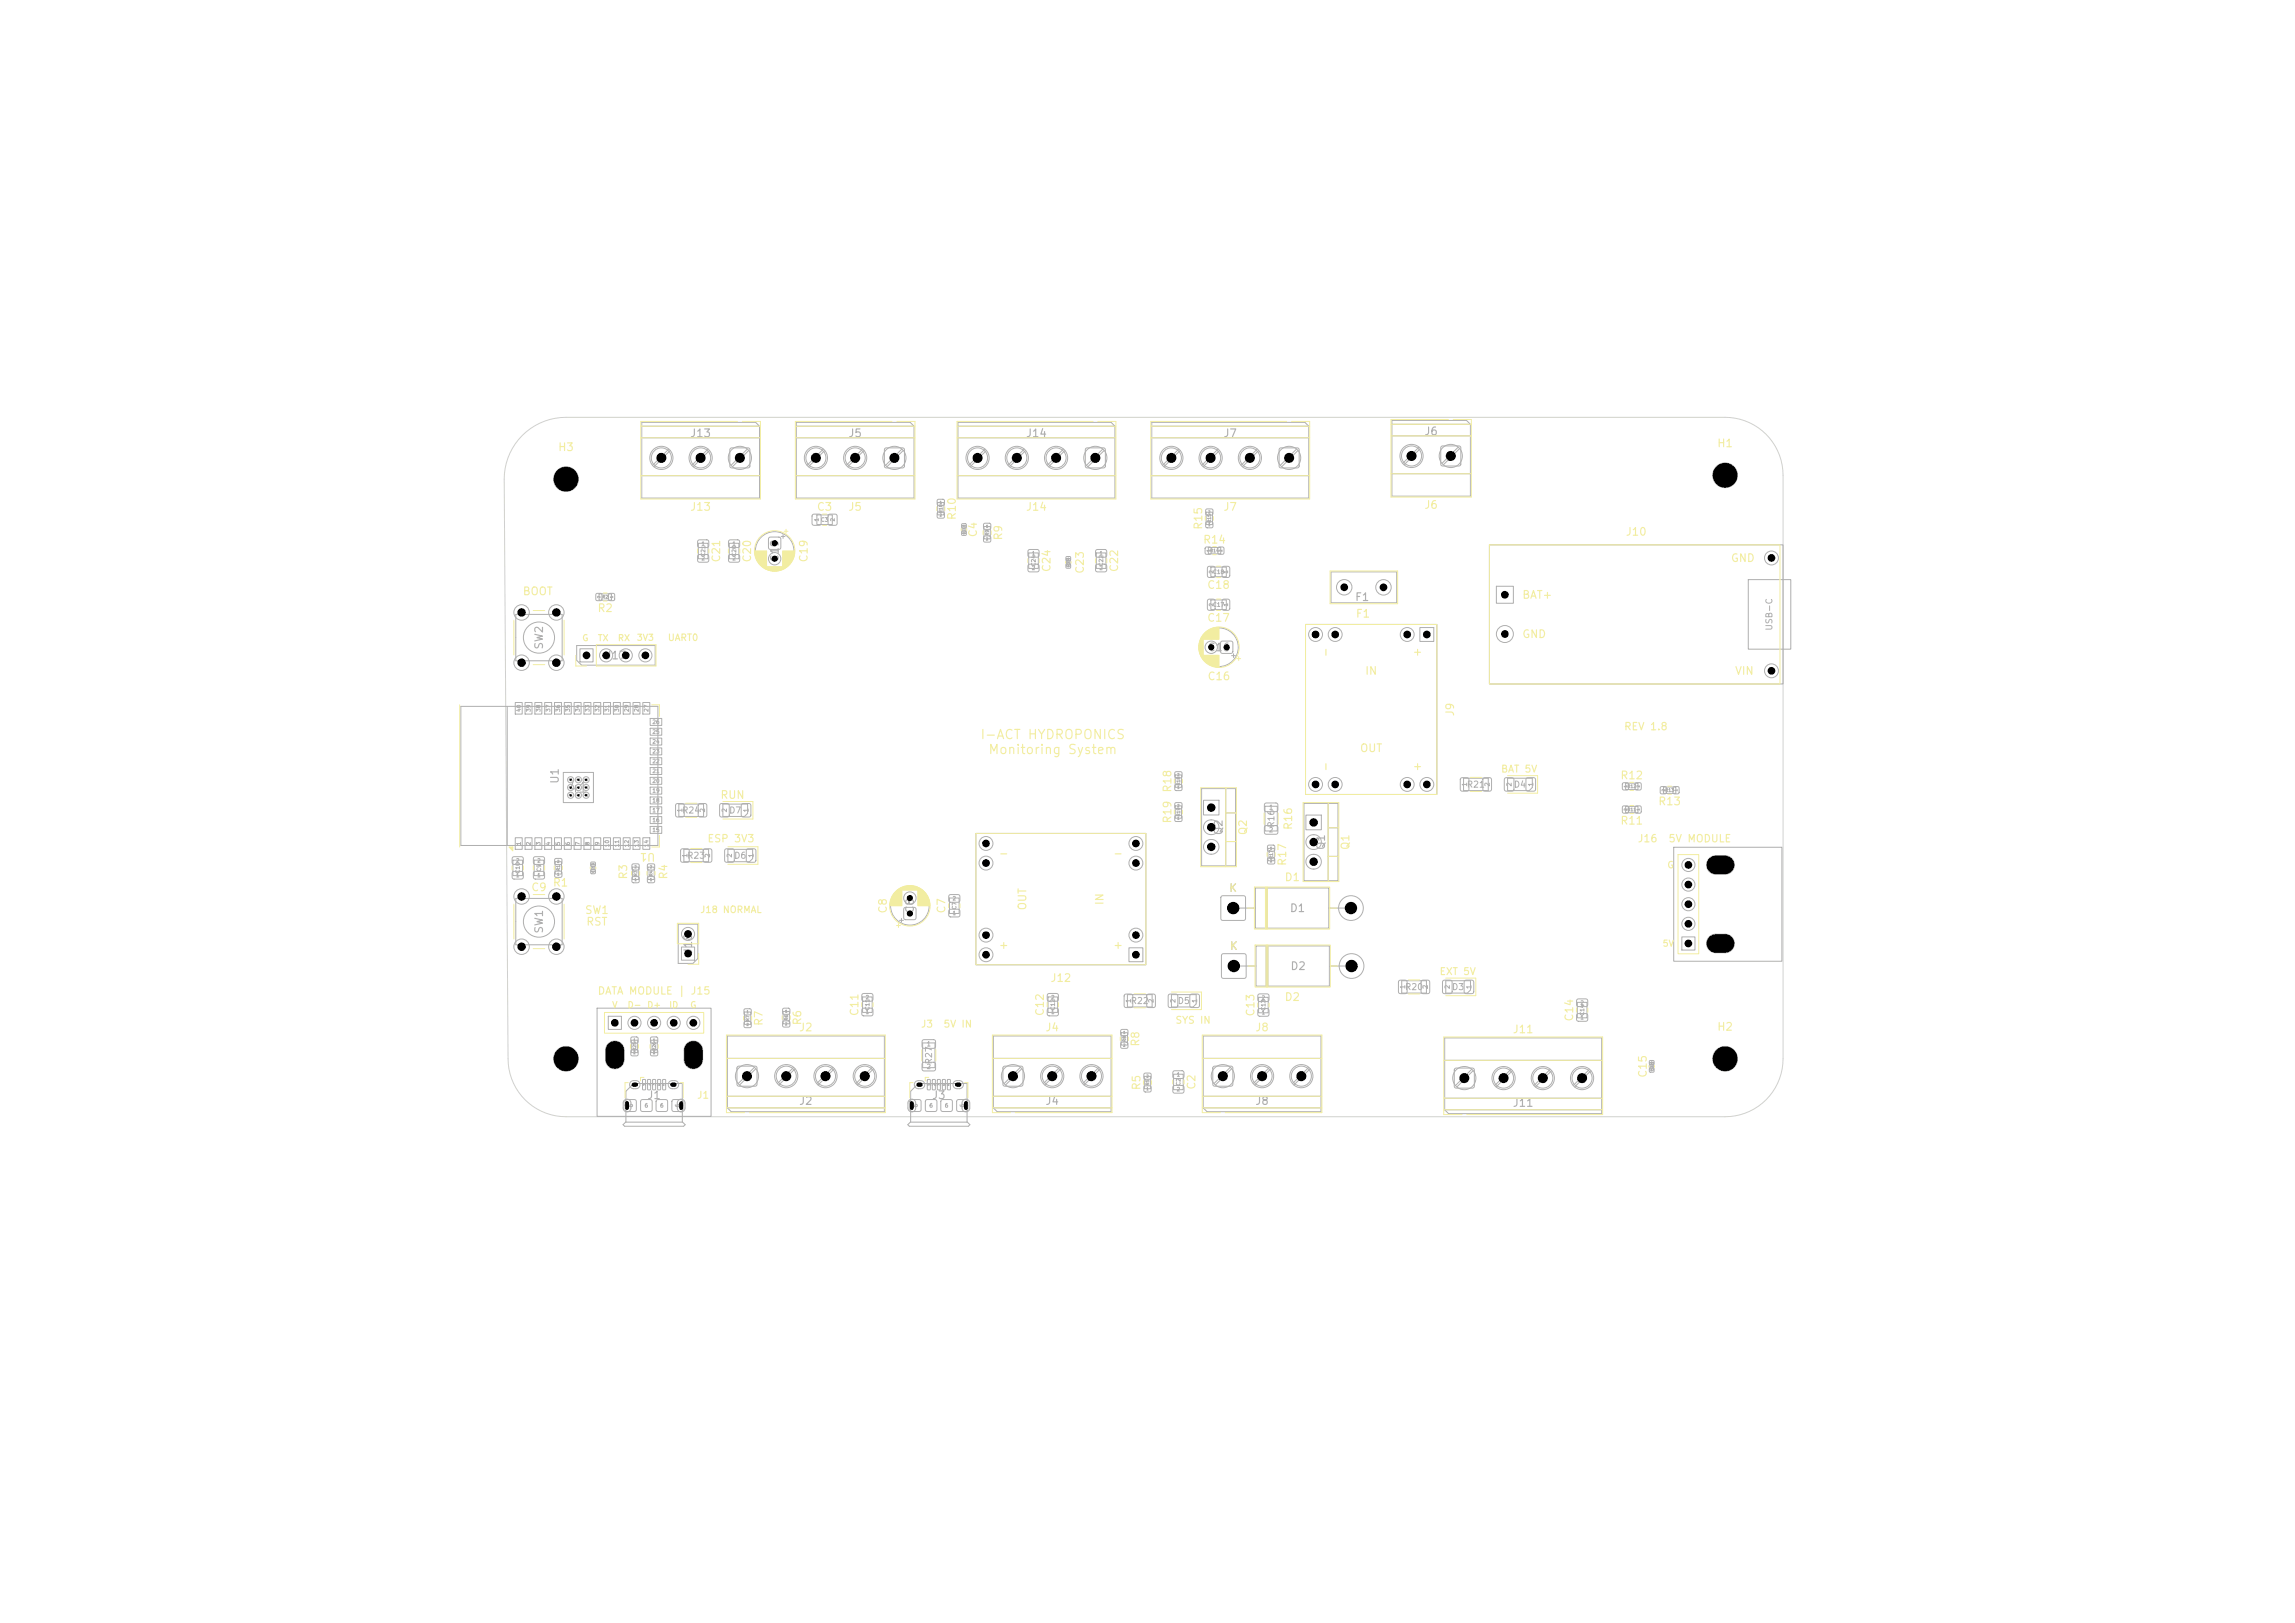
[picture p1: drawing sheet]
<svg xmlns="http://www.w3.org/2000/svg" width="297mm" height="210mm" viewBox="0 0 297 210" stroke-linecap="round" stroke-linejoin="round" font-family="sans-serif">
<defs><g id="words">
<text font-size="1.3" fill="#afafaf" x="73.5" y="102.9">41</text>
<g font-size="1.2" fill="#f2eda1">
<text x="126.8" y="95.9">I-ACT HYDROPONICS</text>
<text x="127.8" y="97.9">Monitoring System</text>
</g>
<g font-size="1.1" fill="#afafaf">
<text x="159" y="118.3">1</text>
<text x="174.2" y="118.3">2</text>
<text x="159.1" y="125.8">1</text>
<text x="174.3" y="125.8">2</text>
</g>
<g font-size="1" fill="#f2eda1">
<text x="72.1" y="58.6">H3</text>
<text x="222.2" y="58.1">H1</text>
<text x="89.2" y="66.3">J13</text>
<text x="105.6" y="66.3">C3</text>
<text x="109.7" y="66.3">J5</text>
<text x="123.9" y="67.4" transform="rotate(-90 123.9 67.4)">R10</text>
<text x="126.7" y="69.6" transform="rotate(-90 126.7 69.6)">C4</text>
<text x="129.9" y="70" transform="rotate(-90 129.9 70)">R9</text>
<text x="132.7" y="66.3">J14</text>
<text x="155.6" y="70.6">R14</text>
<text x="155.8" y="68.6" transform="rotate(-90 155.8 68.6)">R15</text>
<text x="158.3" y="66.3">J7</text>
<text x="184.3" y="66.1">J6</text>
<text x="210.3" y="69.6">J10</text>
<text x="67.6" y="77.3">BOOT</text>
<text x="93.4" y="72.9" transform="rotate(-90 93.4 72.9)">C21</text>
<text x="97.4" y="72.9" transform="rotate(-90 97.4 72.9)">C20</text>
<text x="104.8" y="72.8" transform="rotate(-90 104.8 72.8)">C19</text>
<text x="136.2" y="74.1" transform="rotate(-90 136.2 74.1)">C24</text>
<text x="140.5" y="74.3" transform="rotate(-90 140.5 74.3)">C23</text>
<text x="144.9" y="74.1" transform="rotate(-90 144.9 74.1)">C22</text>
<text x="156.1" y="76.4">C18</text>
<text x="196.9" y="77.7">BAT+</text>
<text x="223.9" y="73">GND</text>
<text x="77.2" y="79.4">R2</text>
<text x="156.1" y="80.7">C17</text>
<text x="175.4" y="80.2">F1</text>
<text x="196.9" y="82.8">GND</text>
<text x="156.2" y="88.3">C16</text>
<text x="172.3" y="85.1" transform="rotate(-90 172.3 85.1)">-</text>
<text x="176.6" y="87.6">IN</text>
<text x="184.1" y="85.1" transform="rotate(-90 184.1 85.1)">+</text>
<text x="224.5" y="87.6">VIN</text>
<text x="188.4" y="92.8" transform="rotate(-90 188.4 92.8)">J9</text>
<text x="210.1" y="94.7">REV 1.8</text>
<text x="172.3" y="99.9" transform="rotate(-90 172.3 99.9)">-</text>
<text x="175.9" y="97.6">OUT</text>
<text x="184.1" y="99.9" transform="rotate(-90 184.1 99.9)">+</text>
<text x="209.6" y="101.1">R12</text>
<text x="93.2" y="103.6">RUN</text>
<text x="151.8" y="106.6" transform="rotate(-90 151.8 106.6)">R19</text>
<text x="151.8" y="102.6" transform="rotate(-90 151.8 102.6)">R18</text>
<text x="167.5" y="107.5" transform="rotate(-90 167.5 107.5)">R16</text>
<text x="209.6" y="106.9">R11</text>
<text x="214.5" y="104.4">R13</text>
<text x="81.4" y="113.9" transform="rotate(-90 81.4 113.9)">R3</text>
<text x="84.9" y="110.1" transform="rotate(-180 84.9 110.1)">U1</text>
<text x="86.6" y="113.9" transform="rotate(-90 86.6 113.9)">R4</text>
<text x="91.5" y="109.2">ESP 3V3</text>
<text x="129.2" y="111.2">-</text>
<text x="144" y="111.2">-</text>
<text x="161.6" y="108.1" transform="rotate(-90 161.6 108.1)">Q2</text>
<text x="166.7" y="112.1" transform="rotate(-90 166.7 112.1)">R17</text>
<text x="174.9" y="110.1" transform="rotate(-90 174.9 110.1)">Q1</text>
<text x="211.9" y="109.2">J16</text>
<text x="215.8" y="109.2">5V MODULE</text>
<text x="68.7" y="115.6">C9</text>
<text x="71.5" y="115">R1</text>
<text x="75.6" y="118.5">SW1</text>
<text x="115" y="118.3" transform="rotate(-90 115 118.3)">C8</text>
<text x="122.6" y="118.3" transform="rotate(-90 122.6 118.3)">C7</text>
<text x="133.1" y="117.9" transform="rotate(-90 133.1 117.9)">OUT</text>
<text x="143.1" y="117.2" transform="rotate(-90 143.1 117.2)">IN</text>
<text x="166.2" y="114.3">D1</text>
<text x="75.8" y="120">RST</text>
<text x="129.2" y="123">+</text>
<text x="144" y="123">+</text>
<text x="77.3" y="128.9">DATA MODULE | J15</text>
<text x="111.3" y="131.6" transform="rotate(-90 111.3 131.6)">C11</text>
<text x="135.3" y="131.6" transform="rotate(-90 135.3 131.6)">C12</text>
<text x="135.9" y="127.3">J12</text>
<text x="162.6" y="131.6" transform="rotate(-90 162.6 131.6)">C13</text>
<text x="166.2" y="129.8">D2</text>
<text x="98.9" y="132.8" transform="rotate(-90 98.9 132.8)">R7</text>
<text x="103.3" y="133.7">J2</text>
<text x="103.9" y="132.8" transform="rotate(-90 103.9 132.8)">R6</text>
<text x="135.2" y="133.7">J4</text>
<text x="147.7" y="135.5" transform="rotate(-90 147.7 135.5)">R8</text>
<text x="162.4" y="133.7">J8</text>
<text x="195.7" y="133.9">J11</text>
<text x="203.8" y="132.3" transform="rotate(-90 203.8 132.3)">C14</text>
<text x="222.2" y="133.6">H2</text>
<text x="147.8" y="141.2" transform="rotate(-90 147.8 141.2)">R5</text>
<text x="154.9" y="141.1" transform="rotate(-90 154.9 141.1)">C2</text>
<text x="213.3" y="139.5" transform="rotate(-90 213.3 139.5)">C15</text>
</g>
<g font-size="1" fill="#afafaf">
<text x="89.2" y="56.8">J13</text>
<text x="109.7" y="56.8">J5</text>
<text x="132.7" y="56.8">J14</text>
<text x="158.3" y="56.8">J7</text>
<text x="184.3" y="56.6">J6</text>
<text x="101" y="72.8" transform="rotate(-90 101 72.8)">C19</text>
<text x="175.3" y="78">F1</text>
<text x="70.5" y="84.1" transform="rotate(-90 70.5 84.1)">SW2</text>
<text x="78.3" y="85.6">J17</text>
<text x="156.2" y="84.5">C16</text>
<text x="72.5" y="101.5" transform="rotate(-90 72.5 101.5)">U1</text>
<text x="158.5" y="108.1" transform="rotate(-90 158.5 108.1)">Q2</text>
<text x="171.7" y="110.1" transform="rotate(-90 171.7 110.1)">Q1</text>
<text x="118.5" y="118.3" transform="rotate(-90 118.5 118.3)">C8</text>
<text x="159" y="115.7">K</text>
<text x="166.8" y="118.3">D1</text>
<text x="70.5" y="120.9" transform="rotate(-90 70.5 120.9)">SW1</text>
<text x="89.8" y="123.6" transform="rotate(-90 89.8 123.6)">J18</text>
<text x="159.1" y="123.2">K</text>
<text x="166.9" y="125.8">D2</text>
<text x="83.7" y="142.5">J1</text>
<text x="103.3" y="143.2">J2</text>
<text x="120.5" y="142.5">J3</text>
<text x="135.2" y="143.2">J4</text>
<text x="162.4" y="143.2">J8</text>
<text x="195.7" y="143.5">J11</text>
</g>
<g font-size=".9" fill="#afafaf">
<text x="85.1" y="59.9">3</text>
<text x="90.2" y="59.9">2</text>
<text x="95.3" y="59.9">1</text>
<text x="105.1" y="59.9">3</text>
<text x="110.2" y="59.9">2</text>
<text x="115.3" y="59.9">1</text>
<text x="126" y="59.9">4</text>
<text x="131.1" y="59.9">3</text>
<text x="136.2" y="59.9">2</text>
<text x="141.3" y="59.9">1</text>
<text x="151.1" y="59.9">4</text>
<text x="156.2" y="59.9">3</text>
<text x="161.3" y="59.9">2</text>
<text x="166.3" y="59.9">1</text>
<text x="182.2" y="59.7">2</text>
<text x="187.3" y="59.7">1</text>
<text x="96.2" y="139.9">1</text>
<text x="101.3" y="139.9">2</text>
<text x="106.3" y="139.9">3</text>
<text x="111.4" y="139.9">4</text>
<text x="130.6" y="139.9">1</text>
<text x="135.7" y="139.9">2</text>
<text x="140.8" y="139.9">3</text>
<text x="157.8" y="139.9">1</text>
<text x="162.8" y="139.9">2</text>
<text x="167.9" y="139.9">3</text>
<text x="189" y="140.2">1</text>
<text x="194.1" y="140.2">2</text>
<text x="199.2" y="140.2">3</text>
<text x="204.2" y="140.2">4</text>
</g>
<g font-size=".9" fill="#f2eda1">
<text x="86.4" y="83.1">UART0</text>
<text x="194.2" y="100.2">BAT 5V</text>
<text x="215.7" y="112.6">G</text>
<text x="90.5" y="118.3">J18 NORMAL</text>
<text x="186.2" y="126.4">EXT 5V</text>
<text x="119.1" y="133.2">J3</text>
<text x="122" y="133.2">5V IN</text>
<text x="152" y="132.7">SYS IN</text>
<text x="90.1" y="142.4">J1</text>
</g>
<g font-size=".8" fill="#f2eda1">
<text x="75.3" y="83.2">G</text>
<text x="77.3" y="83.2">TX</text>
<text x="79.9" y="83.2">RX</text>
<text x="82.3" y="83.1">3V3</text>
<text x="215.1" y="122.7">5V</text>
<text x="79.1" y="130.6">V</text>
<text x="81.1" y="130.6">D-</text>
<text x="83.7" y="130.6">D+</text>
<text x="86.5" y="130.6">ID</text>
<text x="89.3" y="130.6">G</text>
</g>
<g font-size=".8" fill="#afafaf">
<text x="229.6" y="81.7" transform="rotate(-90 229.6 81.7)">USB-C</text>
<text x="88.2" y="105.5">R24</text>
<text x="94.3" y="105.5">D7</text>
<text x="165.1" y="107.2" transform="rotate(-90 165.1 107.2)">R16</text>
<text x="189.8" y="102.1">R21</text>
<text x="195.8" y="102.1">D4</text>
<text x="88.9" y="111.3">R23</text>
<text x="94.9" y="111.3">D6</text>
<text x="146.3" y="130.1">R22</text>
<text x="152.3" y="130.1">D5</text>
<text x="181.8" y="128.3">R20</text>
<text x="187.8" y="128.3">D3</text>
<text x="120.8" y="137.8" transform="rotate(-90 120.8 137.8)">R27</text>
</g>
<g font-size=".7" fill="#afafaf">
<text x="173.6" y="76.5">2</text>
<text x="178.7" y="76.5">1</text>
<text x="194.3" y="77.5">1</text>
<text x="67.1" y="79.8">1</text>
<text x="71.6" y="79.8">2</text>
<text x="194.3" y="82.6">2</text>
<text x="67.1" y="86.3">1</text>
<text x="71.6" y="86.3">2</text>
<text x="156.4" y="105">1</text>
<text x="156.4" y="107.5">2</text>
<text x="169.6" y="106.9">1</text>
<text x="156.4" y="110.1">3</text>
<text x="169.6" y="109.5">2</text>
<text x="169.6" y="112">3</text>
<text x="67.1" y="116.5">1</text>
<text x="71.6" y="116.5">2</text>
<text x="67.1" y="123">1</text>
<text x="71.6" y="123">2</text>
</g>
<g font-size=".6" fill="#afafaf">
<text x="228.9" y="72.7">4</text>
<text x="169.9" y="82.6">2</text>
<text x="172.4" y="82.6">2</text>
<text x="181.8" y="82.6">1</text>
<text x="184.3" y="82.6">1</text>
<text x="75.6" y="85.2">1</text>
<text x="78.1" y="85.2">2</text>
<text x="80.7" y="85.2">3</text>
<text x="83.2" y="85.2">4</text>
<text x="228.9" y="87.3">3</text>
<text x="169.9" y="102">4</text>
<text x="172.4" y="102">4</text>
<text x="181.8" y="102">3</text>
<text x="184.3" y="102">3</text>
<text x="190" y="101.8" transform="rotate(-90 190 101.8)">1</text>
<text x="192.9" y="101.8" transform="rotate(-90 192.9 101.8)">2</text>
<text x="195.7" y="101.8" transform="rotate(-90 195.7 101.8)">2</text>
<text x="198.5" y="101.8" transform="rotate(-90 198.5 101.8)">1</text>
<text x="88.4" y="105.2" transform="rotate(-90 88.4 105.2)">1</text>
<text x="91.4" y="105.2" transform="rotate(-90 91.4 105.2)">2</text>
<text x="94.2" y="105.2" transform="rotate(-90 94.2 105.2)">2</text>
<text x="97" y="105.2" transform="rotate(-90 97 105.2)">1</text>
<text x="164.2" y="104.9">1</text>
<text x="164.2" y="107.8">2</text>
<text x="89.1" y="111" transform="rotate(-90 89.1 111)">1</text>
<text x="92" y="111" transform="rotate(-90 92 111)">2</text>
<text x="94.8" y="111" transform="rotate(-90 94.8 111)">2</text>
<text x="97.6" y="111" transform="rotate(-90 97.6 111)">1</text>
<text x="127.3" y="112.1">4</text>
<text x="127.3" y="109.6">4</text>
<text x="146.7" y="112.1">2</text>
<text x="146.7" y="109.6">2</text>
<text x="218.2" y="112.4">5</text>
<text x="218.2" y="120">2</text>
<text x="218.2" y="117.4">3</text>
<text x="218.2" y="114.9">4</text>
<text x="88.7" y="123.8">1</text>
<text x="88.7" y="121.3">2</text>
<text x="127.3" y="124">3</text>
<text x="127.3" y="121.5">3</text>
<text x="146.7" y="124">1</text>
<text x="146.7" y="121.5">1</text>
<text x="218.2" y="122.5">1</text>
<text x="146.5" y="129.8" transform="rotate(-90 146.5 129.8)">1</text>
<text x="149.4" y="129.8" transform="rotate(-90 149.4 129.8)">2</text>
<text x="152.2" y="129.8" transform="rotate(-90 152.2 129.8)">2</text>
<text x="155" y="129.8" transform="rotate(-90 155 129.8)">1</text>
<text x="182" y="128" transform="rotate(-90 182 128)">1</text>
<text x="184.9" y="128" transform="rotate(-90 184.9 128)">2</text>
<text x="187.7" y="128" transform="rotate(-90 187.7 128)">2</text>
<text x="190.5" y="128" transform="rotate(-90 190.5 128)">1</text>
<text x="79.2" y="132.8">1</text>
<text x="81.8" y="132.8">2</text>
<text x="84.3" y="132.8">3</text>
<text x="86.9" y="132.8">4</text>
<text x="89.4" y="132.8">5</text>
<text x="119.9" y="135.5">1</text>
<text x="119.9" y="138.5">2</text>
</g>
<g font-size=".5" fill="#afafaf">
<text x="90.7" y="70.7">1</text>
<text x="94.7" y="70.7">1</text>
<text x="99.9" y="70.7">1</text>
<text x="106" y="67.5" transform="rotate(-90 106 67.5)">1</text>
<text x="106.2" y="67.6">C3</text>
<text x="108.1" y="67.5" transform="rotate(-90 108.1 67.5)">2</text>
<text x="133.5" y="72">1</text>
<text x="142.2" y="72">1</text>
<text x="90.7" y="72.6">2</text>
<text x="91.4" y="72.1" transform="rotate(-90 91.4 72.1)">C21</text>
<text x="94.7" y="72.6">2</text>
<text x="95.4" y="72.1" transform="rotate(-90 95.4 72.1)">C20</text>
<text x="99.9" y="72.7">2</text>
<text x="133.5" y="73.9">2</text>
<text x="134.1" y="73.3" transform="rotate(-90 134.1 73.3)">C24</text>
<text x="142.2" y="73.9">2</text>
<text x="142.9" y="73.3" transform="rotate(-90 142.9 73.3)">C22</text>
<text x="156.9" y="74.4">C18</text>
<text x="157.1" y="74.3" transform="rotate(-90 157.1 74.3)">2</text>
<text x="159" y="74.3" transform="rotate(-90 159 74.3)">1</text>
<text x="156.9" y="78.6">C17</text>
<text x="157.1" y="78.5" transform="rotate(-90 157.1 78.5)">2</text>
<text x="159" y="78.5" transform="rotate(-90 159 78.5)">1</text>
<text x="156.4" y="84.2">2</text>
<text x="158.4" y="84.2">1</text>
<text x="67.5" y="92.2" transform="rotate(-90 67.5 92.2)">40</text>
<text x="68.8" y="92.2" transform="rotate(-90 68.8 92.2)">39</text>
<text x="70.1" y="92.2" transform="rotate(-90 70.1 92.2)">38</text>
<text x="71.3" y="92.2" transform="rotate(-90 71.3 92.2)">37</text>
<text x="72.6" y="92.2" transform="rotate(-90 72.6 92.2)">36</text>
<text x="73.9" y="92.2" transform="rotate(-90 73.9 92.2)">35</text>
<text x="75.1" y="92.2" transform="rotate(-90 75.1 92.2)">34</text>
<text x="76.4" y="92.2" transform="rotate(-90 76.4 92.2)">33</text>
<text x="77.7" y="92.2" transform="rotate(-90 77.7 92.2)">32</text>
<text x="78.9" y="92.2" transform="rotate(-90 78.9 92.2)">31</text>
<text x="80.2" y="92.2" transform="rotate(-90 80.2 92.2)">30</text>
<text x="81.5" y="92.2" transform="rotate(-90 81.5 92.2)">29</text>
<text x="82.8" y="92.2" transform="rotate(-90 82.8 92.2)">28</text>
<text x="84" y="92.2" transform="rotate(-90 84 92.2)">27</text>
<text x="84.4" y="95.1">25</text>
<text x="84.4" y="93.8">26</text>
<text x="84.4" y="101.4">20</text>
<text x="84.4" y="100.1">21</text>
<text x="84.4" y="98.9">22</text>
<text x="84.4" y="97.6">23</text>
<text x="84.4" y="96.3">24</text>
<text x="84.4" y="107.8">15</text>
<text x="84.4" y="106.5">16</text>
<text x="84.4" y="105.2">17</text>
<text x="84.4" y="104">18</text>
<text x="84.4" y="102.7">19</text>
<text x="66.7" y="113.6">1</text>
<text x="66.7" y="111.7">2</text>
<text x="67.4" y="113.1" transform="rotate(-90 67.4 113.1)">C10</text>
<text x="67.5" y="109.4" transform="rotate(-90 67.5 109.4)">1</text>
<text x="68.8" y="109.4" transform="rotate(-90 68.8 109.4)">2</text>
<text x="69.5" y="113.6">1</text>
<text x="69.5" y="111.7">2</text>
<text x="70.1" y="109.4" transform="rotate(-90 70.1 109.4)">3</text>
<text x="70.1" y="112.8" transform="rotate(-90 70.1 112.8)">C9</text>
<text x="71.3" y="109.4" transform="rotate(-90 71.3 109.4)">4</text>
<text x="72.6" y="109.4" transform="rotate(-90 72.6 109.4)">5</text>
<text x="73.9" y="109.4" transform="rotate(-90 73.9 109.4)">6</text>
<text x="75.1" y="109.4" transform="rotate(-90 75.1 109.4)">7</text>
<text x="76.4" y="109.4" transform="rotate(-90 76.4 109.4)">8</text>
<text x="77.7" y="109.4" transform="rotate(-90 77.7 109.4)">9</text>
<text x="78.9" y="109.7" transform="rotate(-90 78.9 109.7)">10</text>
<text x="80.2" y="109.7" transform="rotate(-90 80.2 109.7)">11</text>
<text x="81.5" y="109.7" transform="rotate(-90 81.5 109.7)">12</text>
<text x="82.8" y="109.7" transform="rotate(-90 82.8 109.7)">13</text>
<text x="84" y="109.7" transform="rotate(-90 84 109.7)">14</text>
<text x="117.4" y="118.6">1</text>
<text x="117.4" y="116.6">2</text>
<text x="123.2" y="118.5">1</text>
<text x="123.2" y="116.6">2</text>
<text x="123.9" y="117.7" transform="rotate(-90 123.9 117.7)">C7</text>
<text x="112" y="131.3">1</text>
<text x="112" y="129.4">2</text>
<text x="112.6" y="130.8" transform="rotate(-90 112.6 130.8)">C11</text>
<text x="136" y="131.3">1</text>
<text x="136" y="129.4">2</text>
<text x="136.6" y="130.8" transform="rotate(-90 136.6 130.8)">C12</text>
<text x="163.2" y="131.4">1</text>
<text x="163.2" y="129.5">2</text>
<text x="163.9" y="130.8" transform="rotate(-90 163.9 130.8)">C13</text>
<text x="204.5" y="130.1">2</text>
<text x="205.1" y="131.5" transform="rotate(-90 205.1 131.5)">C14</text>
<text x="204.5" y="132">1</text>
<text x="81.6" y="143.4" transform="rotate(-90 81.6 143.4)">6</text>
<text x="82" y="143.3" transform="rotate(-90 82 143.3)">6</text>
<text x="83.4" y="143.4">6</text>
<text x="85.4" y="143.4">6</text>
<text x="88.1" y="143.3" transform="rotate(-90 88.1 143.3)">6</text>
<text x="88.6" y="143.4" transform="rotate(-90 88.6 143.4)">6</text>
<text x="118.4" y="143.4" transform="rotate(-90 118.4 143.4)">6</text>
<text x="118.9" y="143.3" transform="rotate(-90 118.9 143.3)">6</text>
<text x="120.2" y="143.4">6</text>
<text x="122.2" y="143.4">6</text>
<text x="124.9" y="143.3" transform="rotate(-90 124.9 143.3)">6</text>
<text x="125.4" y="143.4" transform="rotate(-90 125.4 143.4)">6</text>
<text x="152.2" y="139.4">1</text>
<text x="152.2" y="141.3">2</text>
<text x="152.9" y="140.5" transform="rotate(-90 152.9 140.5)">C2</text>
</g>
<g font-size=".4" fill="#afafaf">
<text x="122.1" y="66.4" transform="rotate(-90 122.1 66.4)">R10</text>
<text x="128.1" y="69.4" transform="rotate(-90 128.1 69.4)">R9</text>
<text x="156.6" y="71.6">R14</text>
<text x="156.8" y="67.7" transform="rotate(-90 156.8 67.7)">R15</text>
<text x="77.9" y="77.6">R2</text>
<text x="152.8" y="101.7" transform="rotate(-90 152.8 101.7)">R18</text>
<text x="152.8" y="105.7" transform="rotate(-90 152.8 105.7)">R19</text>
<text x="210.6" y="102.1">R12</text>
<text x="210.6" y="105.1">R11</text>
<text x="215.5" y="102.6">R13</text>
<text x="72.6" y="112.7" transform="rotate(-90 72.6 112.7)">R1</text>
<text x="82.6" y="113.4" transform="rotate(-90 82.6 113.4)">R3</text>
<text x="84.6" y="113.4" transform="rotate(-90 84.6 113.4)">R4</text>
<text x="164.8" y="111.2" transform="rotate(-90 164.8 111.2)">R17</text>
<text x="82.4" y="136" transform="rotate(-90 82.4 136)">R25</text>
<text x="85" y="136" transform="rotate(-90 85 136)">R26</text>
<text x="97.1" y="132.2" transform="rotate(-90 97.1 132.2)">R7</text>
<text x="102.1" y="132.1" transform="rotate(-90 102.1 132.1)">R6</text>
<text x="145.8" y="134.9" transform="rotate(-90 145.8 134.9)">R8</text>
<text x="81.9" y="140.7">6</text>
<text x="83.7" y="140.6" transform="rotate(-90 83.7 140.6)">1</text>
<text x="84.3" y="140.6" transform="rotate(-90 84.3 140.6)">2</text>
<text x="85" y="140.6" transform="rotate(-90 85 140.6)">3</text>
<text x="85.6" y="140.6" transform="rotate(-90 85.6 140.6)">4</text>
<text x="86.3" y="140.6" transform="rotate(-90 86.3 140.6)">5</text>
<text x="86.9" y="140.7">6</text>
<text x="118.7" y="140.7">6</text>
<text x="120.5" y="140.6" transform="rotate(-90 120.5 140.6)">1</text>
<text x="121.2" y="140.6" transform="rotate(-90 121.2 140.6)">2</text>
<text x="121.8" y="140.6" transform="rotate(-90 121.8 140.6)">3</text>
<text x="122.5" y="140.6" transform="rotate(-90 122.5 140.6)">4</text>
<text x="123.1" y="140.6" transform="rotate(-90 123.1 140.6)">5</text>
<text x="123.7" y="140.7">6</text>
<text x="148.8" y="140.5" transform="rotate(-90 148.8 140.5)">R5</text>
</g>
<g font-size=".3" fill="#afafaf">
<text x="121.6" y="65.2">1</text>
<text x="121.6" y="66.9">2</text>
<text x="124.9" y="68.8" transform="rotate(-90 124.9 68.8)">C4</text>
<text x="127.6" y="68.3">1</text>
<text x="127.6" y="70">2</text>
<text x="156.3" y="68.1">1</text>
<text x="156.3" y="66.5">2</text>
<text x="156.6" y="71.4" transform="rotate(-90 156.6 71.4)">1</text>
<text x="158.2" y="71.4" transform="rotate(-90 158.2 71.4)">2</text>
<text x="77.7" y="77.4" transform="rotate(-90 77.7 77.4)">2</text>
<text x="79.4" y="77.4" transform="rotate(-90 79.4 77.4)">1</text>
<text x="138.4" y="73.2" transform="rotate(-90 138.4 73.2)">C23</text>
<text x="73.6" y="101.1">41</text>
<text x="74.6" y="101.1">41</text>
<text x="75.6" y="101.1">41</text>
<text x="152.3" y="100.5">2</text>
<text x="210.6" y="101.9" transform="rotate(-90 210.6 101.9)">1</text>
<text x="212.2" y="101.9" transform="rotate(-90 212.2 101.9)">2</text>
<text x="73.6" y="102.1">41</text>
<text x="74.6" y="103.1">41</text>
<text x="74.6" y="102.1">41</text>
<text x="75.6" y="103.1">41</text>
<text x="75.6" y="102.1">41</text>
<text x="152.3" y="106.1">1</text>
<text x="152.3" y="104.5">2</text>
<text x="152.3" y="102.1">1</text>
<text x="210.6" y="104.9" transform="rotate(-90 210.6 104.9)">2</text>
<text x="212.2" y="104.9" transform="rotate(-90 212.2 104.9)">1</text>
<text x="215.5" y="102.4" transform="rotate(-90 215.5 102.4)">2</text>
<text x="217.1" y="102.4" transform="rotate(-90 217.1 102.4)">1</text>
<text x="72.1" y="113.4">1</text>
<text x="72.1" y="111.7">2</text>
<text x="76.9" y="112.6" transform="rotate(-90 76.9 112.6)">C1</text>
<text x="82.1" y="112.4">2</text>
<text x="84.1" y="112.4">2</text>
<text x="164.3" y="110">1</text>
<text x="164.3" y="111.6">2</text>
<text x="82.1" y="114.1">1</text>
<text x="84.1" y="114.1">1</text>
<text x="96.6" y="131.2">1</text>
<text x="101.6" y="131.1">1</text>
<text x="81.9" y="134.8">1</text>
<text x="81.9" y="136.5">2</text>
<text x="84.5" y="134.8">1</text>
<text x="84.5" y="136.5">2</text>
<text x="96.6" y="132.8">2</text>
<text x="101.6" y="132.7">2</text>
<text x="145.3" y="133.8">1</text>
<text x="145.3" y="135.5">2</text>
<text x="148.3" y="141.1">1</text>
<text x="148.3" y="139.5">2</text>
<text x="213.9" y="138.4" transform="rotate(-90 213.9 138.4)">C15</text>
</g>
<g font-size=".2" fill="#afafaf">
<text x="124.6" y="68.2">1</text>
<text x="124.6" y="69.2">2</text>
<text x="138.1" y="72.4">1</text>
<text x="138.1" y="73.4">2</text>
<text x="76.6" y="112.9">1</text>
<text x="76.6" y="112">2</text>
<text x="213.6" y="137.7">2</text>
<text x="213.6" y="138.6">1</text>
</g>
</g></defs>
<path d="M67.6 56.3a8 8 0 0 1 5.7-2.3h150a7.5 7.5 0 0 1 7.4 7.5l.1 75.5a7.5 7.5 0 0 1-7.5 7.5h-150a7.5 7.5 0 0 1-7.6-7.5l-.4-75a8 8 0 0 1 2.3-5.7z" fill="none" stroke="#d0d2cd" stroke-width=".13"/>
<g fill="none" stroke="#afafaf" stroke-width=".13">
<path d="M83 54.7h14.8l.5 .5v9.3h-15.3zM83 55.2h15.3M83 56.7h15.3M86.5 58.1l-2 2.1M86.7 58.3l-2.1 2.1M91.6 58.1l-2.1 2.1M91.8 58.3l-2.1 2.1M94.5 58h.2h2.1h.2l.1 .2v2.1l-.1 .2-.2 .1h-2.1l-.2-.1-.1-.2v-2.1zM96.7 58.1l-2.1 2.1M96.9 58.3l-2.1 2.1M103.1 54.7h14.7l.5 .5v9.3h-15.2zM103.1 55.2h15.2"/>
<path d="M103.1 56.7h15.2M106.5 58.1l-2 2.1M106.7 58.3l-2.1 2.1M111.6 58.1l-2.1 2.1M111.8 58.3l-2.1 2.1M114.5 58h.2h2.1h.2l.1 .2v2.1l-.1 .2-.2 .1h-2.1l-.2-.1v-.2v-2.1zM116.7 58.1l-2.1 2.1M116.9 58.3l-2.1 2.1M124 54.7h19.8l.5 .5v9.3h-20.3zM124 55.2h20.3M124 56.7h20.3M127.5 58.1l-2.1 2.1"/>
<path d="M127.6 58.3l-2 2.1M132.5 58.1l-2 2.1M132.7 58.3l-2.1 2.1M137.6 58.1l-2.1 2.1M137.8 58.3l-2.1 2.1M140.5 58h.2h2.1h.2v.2v2.1v.2l-.2 .1h-2.1l-.2-.1v-.2v-2.1zM142.7 58.1l-2.1 2.1M142.9 58.3l-2.1 2.1M149 54.7h19.9l.5 .5v9.3h-20.4zM149 55.2h20.4M149 56.7h20.4M152.5 58.1l-2 2.1"/>
<path d="M152.7 58.3l-2.1 2.1M157.6 58.1l-2.1 2.1M157.8 58.3l-2.1 2.1M162.7 58.1l-2.1 2.1M162.9 58.3l-2.1 2.1M165.6 58h.2h2.1h.2v.2v2.1v.2l-.2 .1h-2.1l-.2-.1-.1-.2v-2.1zM167.8 58.1l-2.1 2.1M168 58.3l-2.1 2.1M180.1 54.4h9.7l.5 .5v9.3h-10.2zM180.1 54.9h10.2M180.1 56.4h10.2M183.6 57.9l-2.1 2.1"/>
<path d="M183.8 58l-2.1 2.1M186.5 57.8l.2-.1h2.1l.2 .1v.2v2v.2l-.2 .1h-2.1l-.2-.1-.1-.2v-2zM188.7 57.9l-2.1 2.1M188.9 58l-2.1 2.1M66.7 79.5h6v6h-6zM77.2 76.8h.6v.9h-.6zM77.5 76.8h1.6v.9h-1.6zM78.8 76.8h.7v.9h-.7zM83 61.6h15.3M90.3 69.9h.2h1.1l.1 .2v.6l-.2 .2-1.1-.1-.1-.2zM90.3 71.8l.2-.1 1.1 .1 .1 .2v.6l-.2 .1h-1.1l-.1-.2zM90.4 70.3h1.2v2h-1.2z"/>
<path d="M94.3 69.9h.2h1.1l.1 .2v.6l-.2 .2-1.1-.1-.1-.2zM94.3 71.8l.2-.1 1.1 .1 .1 .2v.6l-.2 .1h-1.1l-.1-.2zM94.4 70.3h1.2v2h-1.2zM99.5 69.6l.2-.1 1.3 .1 .1 .1-.1 1.3-.2 .1-1.3-.1-.1-.2zM101.1 69.4h.5M101.3 69.2v.5M103.1 61.6h15.2M105.2 66.6l.1-.1 .9 .1 .1 .2-.1 1.1-.2 .1-.8-.1-.1-.2zM105.7 66.6h2v1.3h-2zM107.2 66.6l.2-.1 .9 .1v.2v1.1l-.2 .1-.9-.1v-.2zM121.3 64.7h.9v.6h-.9zM121.3 66.3h.9v.7h-.9z"/>
<path d="M121.3 65h.9v1.6h-.9zM124 61.6h20.3M124.5 67.8h.5v.5h-.5zM124.5 68.8h.5v.4h-.5zM124.5 68h.5v1h-.5zM127.3 67.8h.9v.6h-.9zM127.3 69.4h.9v.7h-.9zM127.3 68.1h.9v1.6h-.9zM133.1 71.2l.2-.1h1l.2 .3v.5l-.3 .2h-1l-.2-.2zM133.1 73.1l.2-.1h1l.2 .3v.5l-.3 .2h-1l-.2-.3zM133.1 71.6h1.3v2h-1.3zM138 72.1h.5v.4h-.5z"/>
<path d="M138 73h.5v.5h-.5zM138 72.3h.5v1h-.5zM141.8 71.2l.2-.1h1.1l.1 .3v.5l-.2 .2h-1.1l-.1-.2zM141.8 73.1l.2-.1h1.1l.1 .3v.5l-.2 .2h-1.1l-.1-.3zM141.9 71.6h1.2v2h-1.2zM149 61.6h20.4M156 70.8h.7v.9h-.7zM156.1 67.6h.8v.6h-.8zM156.1 65.9h.8v.7h-.8zM156.1 66.3h.8v1.6h-.8zM156.3 77.6l.7-.1 .2 .2v1l-.1 .3h-.6l-.2-.2-.1-1zM156.3 73.3h.7l.2 .1v1.1l-.1 .2h-.6l-.2-.1-.1-1.1z"/>
<path d="M156.4 70.8h1.6v.9h-1.6zM156.7 77.6h2v1.3h-2zM156.7 73.4h2v1.2h-2zM157.7 70.8h.6v.9h-.6zM158.2 77.6l.7-.1 .2 .2 .1 1-.2 .3h-.6l-.2-.2v-1zM158.2 73.3h.7l.2 .1 .1 1.1-.2 .2h-.6l-.2-.1v-1.1zM172.2 74h8.5v4h-8.5zM180.1 61.3h10.2M192.7 70.5h38.1v18h-38.1zM193.7 75.9h2.1v2.2h-2.1zM226.2 75h5.6v9h-5.6zM59.6 91.4h25.5v18h-25.5z"/>
<path d="M65.6 91.4v18M66.7 90.9h.9v1.5h-.9zM68 90.9h.9v1.5h-.9zM69.2 90.9h.9v1.5h-.9zM70.5 90.9h.9v1.5h-.9zM71.8 90.9h.9v1.5h-.9zM72.9 100h3.9v3.8h-3.9zM73 90.9h.9v1.5h-.9zM74.3 90.9h.9v1.5h-.9zM74.6 83.5h10.2v2.6h-9.5l-.7-.7zM75 84h1.7v1.7h-1.7zM75.6 90.9h.9v1.5h-.9z"/>
<path d="M76.8 90.9h.9v1.5h-.9zM78.1 90.9h.9v1.5h-.9zM79.4 90.9h.9v1.5h-.9zM80.7 90.9h.9v1.5h-.9zM81.9 90.9h.9v1.5h-.9zM83.2 90.9h.9v1.5h-.9zM84.1 99.3h1.5v.9h-1.5zM84.1 98h1.5v.9h-1.5zM84.1 96.8h1.5v.9h-1.5zM84.1 95.5h1.5v.9h-1.5zM84.1 94.2h1.5v.9h-1.5zM84.1 93h1.5v.9h-1.5z"/>
<path d="M152.1 99.9h.8v.7h-.8zM158 83h.2h1.3l.1 .2-.1 1.3-.2 .1-1.3-.1-.1-.2zM159.4 84.8h.5M159.6 84.6v.5M168.9 80.8h17.1v22h-17.1zM183.7 81.2h1.9v1.8h-1.9zM66.3 112.8h.2h1.1l.1 .2v.6l-.2 .2-1.1-.1-.1-.2zM66.3 110.9l.2-.1 1.1 .1 .1 .2v.6l-.2 .1h-1.1l-.1-.2zM66.4 111.3h1.2v2h-1.2zM66.7 108.4h.9v1.5h-.9zM66.7 116.3h6v6h-6zM68 108.4h.9v1.5h-.9z"/>
<path d="M69.1 112.8h.2h1l.2 .2v.6l-.3 .2-1-.1-.2-.2zM69.1 110.9l.2-.1 1 .1 .2 .2v.6l-.3 .1h-1l-.2-.2zM69.1 111.3h1.3v2h-1.3zM69.2 108.4h.9v1.5h-.9zM70.5 108.4h.9v1.5h-.9zM71.8 108.4h.9v1.5h-.9zM71.8 112.8h.9v.7h-.9zM71.8 111.1h.9v.7h-.9zM71.8 111.5h.9v1.6h-.9zM73 108.4h.9v1.5h-.9zM74.3 108.4h.9v1.5h-.9zM75.6 108.4h.9v1.5h-.9z"/>
<path d="M76.5 112.5h.5v.5h-.5zM76.5 111.6h.5v.5h-.5zM76.5 111.8h.5v1h-.5zM76.8 108.4h.9v1.5h-.9zM78.1 108.4h.9v1.5h-.9zM79.4 108.4h.9v1.5h-.9zM80.7 108.4h.9v1.5h-.9zM81.8 113.5h.9v.7h-.9zM81.8 111.8h.9v.7h-.9zM81.8 112.2h.9v1.6h-.9zM81.9 108.4h.9v1.5h-.9zM83.2 108.4h.9v1.5h-.9z"/>
<path d="M83.8 113.5h.9v.7h-.9zM83.8 111.8h.9v.7h-.9zM83.8 112.2h.9v1.6h-.9zM84.1 106.9h1.5v.9h-1.5zM84.1 105.7h1.5v.9h-1.5zM84.1 104.4h1.5v.9h-1.5zM84.1 103.1h1.5v.9h-1.5zM84.1 101.9h1.5v.9h-1.5zM84.1 100.6h1.5v.9h-1.5zM87.5 104h.8l.2 .1v1.4l-.1 .2h-.7l-.3-.1v-1.4zM87.8 119.6h2.5v4.4l-.6 .7h-1.9zM87.8 104h3.2v1.6h-3.2z"/>
<path d="M88.1 109.9l.9-.1 .2 .2v1.3l-.2 .3h-.7l-.2-.2v-1.3zM88.5 109.9h3.2v1.6h-3.2zM90.4 104h.8l.3 .1v1.4l-.2 .2h-.7l-.2-.1v-1.4zM91.1 109.9l.8-.1 .2 .2v1.3l-.1 .3h-.7l-.3-.2v-1.3zM93.2 104h.9l.3 .1v1.4l-.2 .2h-.8l-.3-.1v-1.4zM93.5 104h3.2v1.2l-.4 .4h-2.8zM93.8 109.9l1-.1 .2 .2v1.3l-.1 .3h-.9l-.2-.2v-1.3zM94.2 109.9h3.2v1.2l-.4 .4h-2.8zM96 104h.9l.3 .1v1.4l-.2 .2h-.8l-.3-.1v-1.4zM96.6 109.9l1-.1 .2 .2v1.3l-.1 .3h-.9l-.2-.2v-1.3zM116.4 119.1h.5M116.7 118.8v.5"/>
<path d="M117 117.5l.2-.1 1.3 .1v.2v1.2l-.2 .1-1.3-.1-.1-.1zM122.8 117.7h.2h1.1l.1 .2v.6l-.2 .2-1.1-.1-.1-.2zM122.8 115.8h.2h1.1l.1 .2v.6l-.2 .2-1.1-.1-.1-.2zM122.9 116.2h1.2v2h-1.2zM126.3 107.8h22v17h-22zM152.1 105.6h.8v.6h-.8zM152.1 103.9h.8v.7h-.8zM152.1 101.6h.8v.6h-.8zM152.1 104.3h.8v1.6h-.8zM152.1 100.3h.8v1.6h-.8zM155.5 102h4.4v10h-4.4zM155.7 103.5h2.1v2h-2.1z"/>
<path d="M158.1 116l.1-.1h2.7l.2 .1 .1 .1v2.7l-.1 .2-.2 .1h-2.7l-.1-.1-.1-.2v-2.7zM158.6 102v10M158.6 105.2h1.3M158.6 108.9h1.3M159.6 117.5h2.9M162.5 114.9h9.5v5.2h-9.5zM163.7 104l.2-.1h1.3l.2 .2v.8l-.3 .1h-1.3l-.2-.2zM163.7 106.9l.2-.1h1.3l.2 .3v.7l-.3 .2-1.3-.1-.2-.2zM163.7 104.3h1.6v3.2h-1.6zM163.8 114.9v5.2M163.9 114.9v5.2M164 114.9v5.2"/>
<path d="M164.1 109.4h.8v.7h-.8zM164.1 111.1h.8v.6h-.8zM164.1 109.8h.8v1.6h-.8zM168.7 104h4.5v10h-4.5zM169 105.5h2v1.9h-2zM171.9 104v10M171.9 107.1h1.2M171.9 110.8h1.2M172 117.5h2.8M189 100.7l.9-.1 .2 .2v1.3l-.2 .3h-.7l-.2-.2v-1.3zM189.4 100.7h3.2v1.6h-3.2zM192 100.7l.8-.1 .2 .2v1.3l-.1 .3h-.8l-.2-.2v-1.3z"/>
<path d="M194.7 100.7l1-.1 .2 .2v1.3l-.1 .3h-.9l-.2-.2v-1.3zM195.1 100.7h3.2v1.2l-.4 .4h-2.8zM197.5 100.7l1-.1 .2 .2v1.3l-.1 .3h-.9l-.2-.2v-1.3zM210 101.3h.7v.9h-.7zM210 104.3h.7v.9h-.7zM210.4 101.3h1.6v.9h-1.6zM210.4 104.3h1.6v.9h-1.6zM211.7 101.3h.6v.9h-.6zM211.7 104.3h.6v.9h-.6zM214.9 101.8h.7v.9h-.7zM215.3 101.8h1.6v.9h-1.6zM216.6 101.8h.6v.9h-.6z"/>
<path d="M216.6 109.6h14v14.8h-14zM221.2 111.1l.6-.4h1.5a1.2 1.2 0 0 1 1.1 1.2 1.2 1.2 0 0 1-1.1 1.2h-1.2a1.2 1.2 0 0 1-1.2-.7 1.2 1.2 0 0 1 .3-1.3zM77.3 130.5h14.7v14h-14.7zM78.7 131.5h1.7v1.7h-1.7zM78.7 135.1a1.2 1.2 0 0 1 1.3-.3 1.2 1.2 0 0 1 .8 1.1v1.2a1.2 1.2 0 0 1-1.2 1.2 1.2 1.2 0 0 1-1.2-1.2v-1.4zM81.6 140l.3-.2h.4a.53 .53 0 0 1 .5 .5 .53 .53 0 0 1-.5 .6h-.3a.52 .52 0 0 1-.5-.3 .52 .52 0 0 1 .1-.6zM81.7 134.2h.8v.7h-.8zM81.7 135.9h.8v.7h-.8zM81.7 134.6h.8v1.6h-.8zM83.2 139.7h.3v1.3h-.3zM83.8 139.7h.4l-.1 1.3h-.3zM84.2 134.2h.9v.7h-.9z"/>
<path d="M84.2 135.9h.9v.7h-.9zM84.2 134.6h.9v1.6h-.9zM84.5 139.7h.3v1.3h-.3zM85.1 139.7h.4l-.1 1.3h-.3zM85.8 139.7h.3v1.3h-.3zM86.6 140l.3-.2h.4a.53 .53 0 0 1 .5 .5 .53 .53 0 0 1-.5 .6h-.3a.52 .52 0 0 1-.5-.3 .52 .52 0 0 1 .1-.6zM88.2 122.5h1.7v1.7h-1.7zM88.9 135.1a1.2 1.2 0 0 1 1.3-.3 1.2 1.2 0 0 1 .7 1.1v1.2a1.2 1.2 0 0 1-1.2 1.2 1.2 1.2 0 0 1-1.2-1.2v-1.4zM94.1 134.1h20.3v9.8h-19.8l-.5-.5zM94.1 137h20.3M95.4 138l.2-.1h2.1l.2 .1 .1 .2v2.1l-.1 .2h-.2h-2.1h-.2v-.2v-2.1zM96.3 130.6h.9v.7h-.9z"/>
<path d="M96.3 132.2h.9v.7h-.9zM96.3 130.9h.9v1.6h-.9zM97.6 138.1l-2.1 2.1M97.8 138.3l-2.1 2.1M101.3 130.5h.9v.7h-.9zM101.3 132.2h.9v.6h-.9zM101.3 130.9h.9v1.6h-.9zM102.7 138.1l-2.1 2.1M102.9 138.3l-2.1 2.1M107.8 138.1l-2.1 2.1M108 138.3l-2.1 2.1M111.6 130.5h.2h1l.2 .2v.6l-.3 .2-1-.1-.2-.2z"/>
<path d="M111.6 128.6l.2-.1 1 .1 .2 .2v.6l-.3 .1h-1l-.2-.2zM111.6 129h1.3v2h-1.3zM112.9 138.1l-2.1 2.1M113 138.3l-2 2.1M118.5 140l.2-.2h.4a.53 .53 0 0 1 .6 .5 .53 .53 0 0 1-.6 .6h-.3a.52 .52 0 0 1-.4-.3 .52 .52 0 0 1 .1-.6zM119.4 134.6l.2-.1h1.3l.2 .3v.7l-.3 .1h-1.3l-.2-.2zM119.4 137.5h.2h1.3l.2 .2v.7l-.3 .2h-1.3l-.2-.3zM119.4 135h1.6v3.2h-1.6zM120 139.7h.4l-.1 1.3h-.3zM120.7 139.7h.3v1.3h-.3zM121.3 139.7h.4l-.1 1.3h-.3zM122 139.7h.3v1.3h-.3z"/>
<path d="M122.6 139.7h.4l-.1 1.3h-.3zM123.5 140l.2-.2h.5a.53 .53 0 0 1 .5 .5 .53 .53 0 0 1-.5 .6h-.4a.52 .52 0 0 1-.4-.3 .52 .52 0 0 1 .1-.6zM128.5 134.1h15.3v9.8h-14.8l-.5-.5zM128.5 137h15.3M129.9 138l.1-.1h2.1l.2 .1 .1 .2v2.1l-.1 .2h-.2h-2.1h-.1l-.1-.2v-2.1zM132 138.1l-2 2.1M132.2 138.3l-2.1 2.1M135.6 130.5h.2h1l.2 .2v.6l-.3 .2-1-.1-.2-.2zM135.6 128.6l.2-.1 1 .1 .2 .2v.6l-.3 .1h-1l-.2-.2zM135.6 129h1.3v2h-1.3zM137.1 138.1l-2.1 2.1M137.3 138.3l-2.1 2.1"/>
<path d="M142.2 138.1l-2.1 2.1M142.4 138.3l-2.1 2.1M145.1 133.3h.8v.6h-.8zM145.1 134.9h.8v.7h-.8zM145.1 133.6h.8v1.6h-.8zM145.5 128.7l.8-.1 .3 .2v1.3l-.2 .3h-.7l-.2-.2v-1.3zM145.9 128.7h3.2v1.6h-3.2zM146.1 122.6h1.8v1.8h-1.8zM148.1 138.9h.8v.7h-.8zM148.1 139.3h.8v1.6h-.8zM148.5 128.7l.8-.1 .2 .2v1.3l-.1 .3h-.8l-.2-.2v-1.3zM151.2 128.7l1-.1 .2 .2v1.3l-.1 .3h-.9l-.2-.2v-1.3z"/>
<path d="M151.6 128.7h3.2v1.2l-.4 .4h-2.8zM151.8 138.6l.2-.1 1.1 .1 .1 .2v.6l-.2 .1h-1.1l-.1-.2zM151.9 139h1.2v2h-1.2zM154 128.7l1-.1 .2 .2v1.3l-.1 .3h-.9l-.2-.2v-1.3zM155.7 134.1h15.2v9.8h-14.7l-.5-.5zM155.7 137h15.2M157 138l.2-.1h2.1l.2 .1 .1 .2v2.1l-.1 .2h-.2h-2.1h-.2l-.1-.2v-2.1zM158.1 123.5l.2-.1h2.7l.2 .1 .1 .2v2.7l-.1 .1-.2 .1h-2.7l-.2-.1v-.1v-2.7zM159.2 138.1l-2.1 2.1M159.4 138.3l-2.1 2.1M159.7 125h2.8M162.5 122.4h9.5v5.2h-9.5z"/>
<path d="M162.8 130.6l.2-.1h1.1l.1 .3v.5l-.2 .2h-1.1l-.1-.3zM162.8 128.7l.2-.1h1.1l.1 .2v.6l-.2 .2h-1.1l-.1-.2zM162.9 129.1h1.2v2h-1.2zM163.9 122.4v5.2M164 122.4v5.2M164.1 122.4v5.2M164.3 138.1l-2.1 2.1M164.5 138.3l-2.1 2.1M169.4 138.1l-2.1 2.1M169.5 138.3l-2 2.1M172 125h2.9M181 126.9l.9-.1 .2 .2v1.3l-.2 .3h-.7l-.2-.2v-1.3z"/>
<path d="M181.4 126.9h3.2v1.6h-3.2zM184 126.9l.8-.1 .2 .2v1.3l-.1 .3h-.8l-.2-.2v-1.3zM186.7 126.9l1-.1 .2 .2v1.3l-.1 .3h-.9l-.2-.2v-1.3zM187 134.3h20.3v9.8h-19.8l-.5-.5zM187 137.2h20.3M187.1 126.9h3.2v1.2l-.4 .4h-2.8zM188.3 138.3l.1-.1h2.2l.1 .1 .1 .2v2l-.1 .2-.1 .1h-2.2l-.1-.1-.1-.2v-2zM189.5 126.9l1-.1 .2 .2v1.3l-.1 .3h-.9l-.2-.2v-1.3zM190.5 138.4l-2.1 2.1M190.6 138.5l-2.1 2.1M195.5 138.4l-2.1 2.1M195.7 138.5l-2.1 2.1"/>
<path d="M200.6 138.4l-2.1 2.1M200.8 138.5l-2.1 2.1M204.1 131.2h.2h1l.2 .2v.6l-.3 .2-1-.1-.2-.2zM204.1 129.3l.2-.1 1 .1 .2 .2v.6l-.3 .1h-1l-.2-.2zM204.1 129.7h1.3v2h-1.3zM205.7 138.4l-2.1 2.1M205.9 138.5l-2.1 2.1M213.5 138.2h.5v.5h-.5zM213.5 137.3h.5v.4h-.5zM213.5 137.5h.5v1h-.5zM217.7 121.2h1.7v1.7h-1.7zM221.2 121.2l.6-.3h1.5a1.2 1.2 0 0 1 1.1 1.2 1.2 1.2 0 0 1-1.1 1.2h-1.2a1.2 1.2 0 0 1-1.2-.8 1.2 1.2 0 0 1 .3-1.3z"/>
<path d="M80.8 142.4a.5 .5 0 0 1 .5-.1 .5 .5 0 0 1 .4 .4v.7a.5 .5 0 0 1-.5 .5 .5 .5 0 0 1-.5-.5v-.8zM81 142.3h.1h1.2l.1 .2-.1 1.3h-.2h-1.1l-.1-.2zM81 145.2l-.4 .3 .2 .2h7.7l.2-.2-.4-.3M82 140.2h6.3v5h-7.3v-4zM83 142.3h.1h1.2l.1 .2-.1 1.3h-.2h-1.1l-.1-.2zM85 142.3h.1h1.2l.1 .2-.1 1.3h-.2h-1.1l-.1-.2zM87 142.3h.2h1.1l.1 .2-.1 1.3h-.2h-1.1v-.2zM87.8 142.4a.5 .5 0 0 1 .5-.1 .5 .5 0 0 1 .3 .4l.1 .7a.5 .5 0 0 1-.5 .5 .5 .5 0 0 1-.5-.5v-.8zM94.1 141.9h20.3M94.1 143.4h20.3M117.6 142.4a.5 .5 0 0 1 .6-.1 .5 .5 0 0 1 .3 .4v.7a.5 .5 0 0 1-.5 .5 .5 .5 0 0 1-.5-.5v-.8zM117.8 142.3h.2h1.1l.1 .2-.1 1.3h-.2h-1.1v-.2z"/>
<path d="M117.8 145.2l-.3 .3 .2 .2h7.6l.2-.2-.4-.3M117.8 141.2l1.1-1h6.2v5h-7.3zM119.8 142.3h.2h1.2v.2v1.3h-.2h-1.2v-.2zM121.8 142.3h.2h1.2v.2v1.3h-.2h-1.2v-.2zM123.9 142.3h.2h1.1v.2v1.3h-.2h-1.1l-.1-.2zM124.6 142.4a.5 .5 0 0 1 .6-.1 .5 .5 0 0 1 .3 .4v.7a.5 .5 0 0 1-.5 .5 .5 .5 0 0 1-.5-.5v-.8zM128.5 141.9h15.3M128.5 143.4h15.3M148.1 140.6h.8v.6h-.8zM151.8 140.5h.2h1.1l.1 .2v.6l-.2 .2-1.1-.1-.1-.2zM155.7 141.9h15.2M155.7 143.4h15.2"/>
<path d="M187 142.1h20.3M187 143.6h20.3"/>
<circle cx="85.6" cy="59.2" r="1.3"/>
<circle cx="85.6" cy="59.2" r="1.5"/>
<circle cx="90.7" cy="59.2" r="1.3"/>
<circle cx="90.7" cy="59.2" r="1.5"/>
<circle cx="95.7" cy="59.2" r="1.5"/>
<circle cx="105.6" cy="59.2" r="1.5"/>
<circle cx="105.6" cy="59.2" r="1.3"/>
<circle cx="110.7" cy="59.2" r="1.5"/>
<circle cx="110.7" cy="59.2" r="1.3"/>
<circle cx="115.7" cy="59.2" r="1.5"/>
<circle cx="126.5" cy="59.2" r="1.5"/>
<circle cx="126.5" cy="59.2" r="1.3"/>
<circle cx="131.6" cy="59.2" r="1.5"/>
<circle cx="131.6" cy="59.2" r="1.3"/>
<circle cx="136.7" cy="59.2" r="1.5"/>
<circle cx="136.7" cy="59.2" r="1.3"/>
<circle cx="141.7" cy="59.2" r="1.5"/>
<circle cx="151.6" cy="59.2" r="1.3"/>
<circle cx="151.6" cy="59.2" r="1.5"/>
<circle cx="156.7" cy="59.2" r="1.3"/>
<circle cx="156.7" cy="59.2" r="1.5"/>
<circle cx="161.7" cy="59.2" r="1.3"/>
<circle cx="161.8" cy="59.2" r="1.5"/>
<circle cx="166.8" cy="59.2" r="1.5"/>
<circle cx="182.7" cy="59" r="1.3"/>
<circle cx="182.7" cy="59" r="1.5"/>
<circle cx="187.8" cy="59" r="1.5"/>
<circle cx="67.5" cy="79.2" r="1"/>
<circle cx="72" cy="79.2" r="1"/>
<circle cx="73.3" cy="62" r="1.6"/>
<circle cx="100.2" cy="72.3" r=".8"/>
<circle cx="100.2" cy="71.3" r="2.5"/>
<circle cx="174" cy="76" r="1"/>
<circle cx="179" cy="76" r="1"/>
<circle cx="223.2" cy="61.5" r="1.6"/>
<circle cx="229.2" cy="72.2" r=".9"/>
<circle cx="67.5" cy="85.7" r="1"/>
<circle cx="69.7" cy="82.5" r="2.02"/>
<circle cx="72" cy="85.7" r="1"/>
<circle cx="78.4" cy="84.8" r=".85"/>
<circle cx="81" cy="84.8" r=".85"/>
<circle cx="83.5" cy="84.8" r=".85"/>
<circle cx="156.7" cy="83.7" r=".8"/>
<circle cx="157.7" cy="83.7" r="2.5"/>
<circle cx="170.2" cy="82.1" r=".9"/>
<circle cx="172.8" cy="82.1" r=".9"/>
<circle cx="182.1" cy="82.1" r=".9"/>
<circle cx="194.8" cy="82" r="1.1"/>
<circle cx="229.2" cy="86.8" r=".9"/>
<circle cx="67.5" cy="116" r="1"/>
<circle cx="69.7" cy="119.2" r="2.02"/>
<circle cx="72" cy="116" r="1"/>
<circle cx="73.8" cy="101.9" r=".4"/>
<circle cx="73.8" cy="100.9" r=".4"/>
<circle cx="73.8" cy="102.9" r=".4"/>
<circle cx="74.8" cy="100.9" r=".4"/>
<circle cx="74.8" cy="102.9" r=".4"/>
<circle cx="74.8" cy="101.9" r=".4"/>
<circle cx="75.8" cy="100.9" r=".4"/>
<circle cx="75.8" cy="102.9" r=".4"/>
<circle cx="75.8" cy="101.9" r=".4"/>
<circle cx="117.7" cy="117.2" r="2.5"/>
<circle cx="117.7" cy="116.2" r=".8"/>
<circle cx="127.6" cy="111.7" r=".9"/>
<circle cx="127.6" cy="109.1" r=".9"/>
<circle cx="147" cy="111.7" r=".9"/>
<circle cx="147" cy="109.1" r=".9"/>
<circle cx="156.8" cy="107.1" r=".98"/>
<circle cx="156.8" cy="109.6" r=".98"/>
<circle cx="170" cy="109" r=".98"/>
<circle cx="170" cy="111.5" r=".98"/>
<circle cx="170.2" cy="101.5" r=".9"/>
<circle cx="172.8" cy="101.5" r=".9"/>
<circle cx="174.8" cy="117.5" r="1.6"/>
<circle cx="182.1" cy="101.5" r=".9"/>
<circle cx="184.6" cy="101.5" r=".9"/>
<circle cx="218.5" cy="114.5" r=".85"/>
<circle cx="218.5" cy="111.9" r=".85"/>
<circle cx="218.5" cy="117" r=".85"/>
<circle cx="218.5" cy="119.5" r=".85"/>
<circle cx="67.5" cy="122.5" r="1"/>
<circle cx="72" cy="122.5" r="1"/>
<circle cx="73.3" cy="137" r="1.6"/>
<circle cx="82.1" cy="132.3" r=".85"/>
<circle cx="84.6" cy="132.3" r=".85"/>
<circle cx="87.2" cy="132.3" r=".85"/>
<circle cx="89" cy="120.8" r=".85"/>
<circle cx="89.7" cy="132.3" r=".85"/>
<circle cx="96.7" cy="139.2" r="1.5"/>
<circle cx="101.7" cy="139.2" r="1.3"/>
<circle cx="101.7" cy="139.2" r="1.5"/>
<circle cx="106.8" cy="139.2" r="1.3"/>
<circle cx="106.8" cy="139.2" r="1.5"/>
<circle cx="111.9" cy="139.2" r="1.3"/>
<circle cx="111.9" cy="139.2" r="1.5"/>
<circle cx="127.6" cy="123.5" r=".9"/>
<circle cx="127.6" cy="121" r=".9"/>
<circle cx="131.1" cy="139.2" r="1.5"/>
<circle cx="136.2" cy="139.2" r="1.3"/>
<circle cx="136.2" cy="139.2" r="1.5"/>
<circle cx="141.2" cy="139.2" r="1.3"/>
<circle cx="141.2" cy="139.2" r="1.5"/>
<circle cx="147" cy="121" r=".9"/>
<circle cx="158.2" cy="139.2" r="1.5"/>
<circle cx="163.3" cy="139.2" r="1.3"/>
<circle cx="163.3" cy="139.2" r="1.5"/>
<circle cx="168.4" cy="139.2" r="1.3"/>
<circle cx="168.4" cy="139.2" r="1.5"/>
<circle cx="174.9" cy="125" r="1.6"/>
<circle cx="189.5" cy="139.5" r="1.5"/>
<circle cx="194.6" cy="139.5" r="1.5"/>
<circle cx="194.6" cy="139.5" r="1.3"/>
<circle cx="199.7" cy="139.5" r="1.5"/>
<circle cx="199.7" cy="139.5" r="1.3"/>
<circle cx="204.7" cy="139.5" r="1.5"/>
<circle cx="204.7" cy="139.5" r="1.3"/>
<circle cx="223.2" cy="137" r="1.6"/>
</g>
<g fill="none" stroke="#f2eda1" stroke-width=".13">
<path d="M82.9 55.2h15.5M82.9 56.7h15.5M95.4 54.5h-12.5v10.1h15.5v-10.1h-2.4M82.9 61.6h15.5M90.3 71v.6M91.7 71v.6M106.5 66.5h.5M106.5 68h.5M157.4 77.5h.6M157.4 79h.6M172.1 73.9h8.8v4.2h-8.8zM59.5 91.2v18.4"/>
<path d="M84.3 91.2h1v1.5M155.1 83.5v.5M155.2 83.2v1.1M155.2 83.1v1.3M155.3 82.9v1.7M155.3 82.8v1.9M155.3 82.7v2.1M155.4 82.7v2.1M155.4 82.6v2.3M155.5 82.5v2.5M155.5 82.4v2.7M155.6 82.3v2.9"/>
<path d="M155.7 82.2v3.1M155.7 82.1v3.3M155.7 82.1v.6M155.7 84.8v.6M155.8 82.1v.6M155.8 84.8v.6M155.8 82v.7M155.8 84.8v.7M155.9 82v.7M155.9 84.8v.7M155.9 81.9v.8M155.9 84.8v.8"/>
<path d="M156 81.8v.9M156 84.8v.9M156.1 81.8v.9M156.1 84.8v.9M156.1 81.7v1M156.1 84.8v1M156.2 81.7v1M156.2 84.8v1M156.3 81.6v1.1M156.3 84.8v1.1M156.4 81.6v1.1M156.4 84.8v1.1"/>
<path d="M156.4 81.5v1.2M156.4 84.8v1.2M156.5 81.5v1.2M156.5 84.8v1.2M156.6 81.5v1.2M156.6 84.8v1.2M156.6 81.4v1.3M156.6 84.8v1.3M156.7 81.4v1.3M156.7 84.8v1.3M156.8 81.4v1.3M156.8 84.8v1.3"/>
<path d="M156.8 81.3v1.4M156.8 84.8v1.4M156.9 81.3v1.4M156.9 84.8v1.4M157 81.3v1.4M157 84.8v1.4M157.1 81.3v1.4M157.1 84.8v1.4M157.1 81.2v1.5M157.1 84.8v1.5M157.2 81.2v1.5M157.2 84.8v1.5"/>
<path d="M157.3 81.2v1.5M157.3 84.8v1.5M157.4 81.2v1.5M157.4 84.8v1.5M157.5 81.2v1.5M157.5 84.8v1.5M157.6 81.2v1.5M157.6 84.8v1.5M157.7 81.2v1.5M157.7 84.8v1.5M157.8 81.2v1.5M157.8 84.8v1.5"/>
<path d="M160.1 85.2h.5M160.3 85v.5M65.9 109.6h.5v.5zM66.5 117v4.5M69 115.8h1.5M71.7 112.1v.4M72.8 112.1v.4M73 117v4.5M81.7 112.8v.4M82.8 112.8v.4M85.3 108.1v1.5h-1M87.7 119.5h2.7v2.6h-2.7z"/>
<path d="M89.4 109.8h1.4M89.4 111.6h1.4M122.8 116.9v.6M124.2 116.9v.6M126.3 107.8h22v17h-22zM152 104.8v.5M153 104.8v.5M161.4 117.5h.9M162.3 114.8h9.8v5.4h-9.8zM163.8 114.8v5.4M163.9 114.8v5.4M164 114.8v5.4"/>
<path d="M172.1 117.5h.9M195.1 100.4h3.9v2.2h-3.9M215.8 101.7h.5M215.8 102.8h.5M217.2 110.6h2.6v12.8h-2.6zM69 122.8h1.5M78.2 131h12.9v2.7h-12.9zM90.4 123.4v1.4h-1.4M119.3 135.8v1.5M120.2 139.4h-.5v.5M121.1 135.8v1.5M146.8 128.6h1.4"/>
<path d="M146.8 130.4h1.4M162.8 129.8v.5M164.2 129.8v.5M187.1 126.6h3.9v2.2h-3.9M118.2 140.1h-.5v2M124.8 140.1h.5v2"/>
<circle cx="157.7" cy="83.7" r="2.62"/>
</g>
<path d="M65.9 109.6h.5v.5z" fill="#f2eda1"/>
<g fill="none" stroke="#f2eda1" stroke-width=".13">
<path d="M102.9 55.2h15.5M102.9 56.7h15.5M115.5 54.5h-12.6v10.1h15.5v-10.1h-2.4M123.9 55.2h20.5M123.9 56.7h20.5M141.4 54.5h-17.5v10.1h20.5v-10.1h-2.4M148.9 55.2h20.6M148.9 56.7h20.6M166.5 54.5h-17.6v10.1h20.6v-10.1h-2.4M180 54.9h10.4M180 56.4h10.4M187.4 54.3h-7.4v10h10.4v-10h-2.4"/>
<path d="M69 79h1.5M78.1 76.7h.5M78.1 77.8h.5M94.3 71v.6M95.7 71v.6M97.7 71.3h1.5M97.7 71.4h1.5M97.7 71.5h1.5M97.7 71.6h1.5M97.7 71.7h1.5M97.7 71.8h1.5M97.7 71.9h1.5"/>
<path d="M97.8 72h1.4M97.8 72.1h1.4M97.8 72.2h1.4M97.9 72.3h1.3M97.9 72.4h1.3M97.9 72.5h1.3M98 72.5h1.2M98 72.6h1.2M98.1 72.7h1.1M98.1 72.8h1.1M98.2 72.8h1M98.2 72.9h1"/>
<path d="M98.3 73h.9M98.3 73.1h.9M98.4 73.1h.8M98.5 73.2h.7M98.6 73.3h.6M98.6 73.3h3.3M98.7 73.4h3.1M98.8 73.4h2.9M98.8 73.5h2.9M98.9 73.5h2.7M99 73.6h2.5M99.1 73.6h2.3"/>
<path d="M99.2 73.7h2.1M99.3 73.7h1.9M99.4 73.8h1.7M99.6 73.8h1.3M99.7 73.9h1.1M100 73.9h.5M101.3 71.3h1.5M101.3 71.4h1.5M101.3 71.5h1.5M101.3 71.6h1.5M101.3 71.7h1.5M101.3 71.8h1.5"/>
<path d="M101.3 71.9h1.5M101.3 72h1.4M101.3 72.1h1.4M101.3 72.2h1.4M101.3 72.3h1.3M101.3 72.4h1.3M101.3 72.5h1.3M101.3 72.5h1.2M101.3 72.6h1.2M101.3 72.7h1.1M101.3 72.8h1.1M101.3 72.8h1"/>
<path d="M101.3 72.9h1M101.3 73h.9M101.3 73.1h.9M101.3 73.1h.8M101.3 73.2h.7M101.3 73.3h.6M101.5 68.7h.5M101.7 68.5v.5M102.9 61.6h15.5M121.2 65.6v.5M122.3 65.6v.5M123.9 61.6h20.5"/>
<path d="M124.4 68.4v.2M125.1 68.4v.2M127.2 68.7v.5M128.3 68.7v.5M133 72.3v.5M134.5 72.3v.5M137.9 72.7v.2M138.6 72.7v.2M141.8 72.3v.5M143.2 72.3v.5M148.9 61.6h20.6M156 66.8v.5"/>
<path d="M156.9 71.8h.5M156.9 70.7h.5M157 66.8v.5M157.4 73.3h.6M157.4 74.7h.6M180 61.3h10.4M192.7 70.5h37.7v18h-37.7zM66.5 80.3v4.5M69 86h1.5M73 80.3v4.5M74.5 84.8v1.4h1.4M77.2 83.4h7.7v2.8h-7.7z"/>
<path d="M168.9 80.8h17.1v22h-17.1zM66.3 112v.6M67.7 112v.6M69 112v.6M70.5 112v.6M76.4 112.2v.2M77.1 112.2v.2M83.7 112.8v.4M84.8 112.8v.4M88.7 103.9h1.5M88.7 105.8h1.5M93.5 103.7h3.9v2.3h-3.9"/>
<path d="M94.2 109.6h3.9v2.2h-3.9M115.2 117.2h1.5M115.2 117.1h1.5M115.2 117h1.5M115.2 116.9h1.5M115.2 116.8h1.5M115.2 116.7h1.5M115.2 116.6h1.5M115.3 116.5h1.4M115.3 116.4h1.4M115.3 116.3h1.4M115.4 116.2h1.3"/>
<path d="M115.4 116.1h1.3M115.4 116h1.3M115.5 116h1.2M115.5 115.9h1.2M115.6 115.8h1.1M115.6 115.7h1.1M115.7 115.7h1M115.7 115.6h1M115.8 115.5h.9M115.8 115.4h.9M115.9 115.4h.8M116 115.3h.7"/>
<path d="M116 119.8h.5M116.1 115.2h.6M116.1 115.2h3.3M116.2 115.1h3.1M116.3 115.1h2.9M116.3 119.5v.5M116.3 115h2.9M116.4 115h2.7M116.5 114.9h2.5M116.6 114.9h2.3M116.7 114.8h2.1M116.8 114.8h1.9"/>
<path d="M116.9 114.7h1.7M117.1 114.7h1.3M117.2 114.6h1.1M117.5 114.6h.5M118.8 117.2h1.5M118.8 117.1h1.5M118.8 117h1.5M118.8 116.9h1.5M118.8 116.8h1.5M118.8 116.7h1.5M118.8 116.6h1.5M118.8 116.5h1.4"/>
<path d="M118.8 116.4h1.4M118.8 116.3h1.4M118.8 116.2h1.3M118.8 116.1h1.3M118.8 116h1.3M118.8 116h1.2M118.8 115.9h1.2M118.8 115.8h1.1M118.8 115.7h1.1M118.8 115.7h1M118.8 115.6h1M118.8 115.5h.9"/>
<path d="M118.8 115.4h.9M118.8 115.4h.8M118.8 115.3h.7M118.8 115.2h.6M152 100.8v.5M153 100.8v.5M155.4 101.9h4.6v10.3h-4.6zM158.6 101.9v10.3M158.6 105.2h1.4M158.6 108.9h1.4M163.6 105.2v1.5M164 110.3v.5"/>
<path d="M165 110.3v.5M165.4 105.2v1.5M168.6 103.9h4.7v10.2h-4.7zM171.9 103.9v10.2M171.9 107.1h1.4M171.9 110.8h1.4M190.3 100.6h1.4M190.3 102.4h1.4M210.9 101.2h.5M210.9 102.3h.5M210.9 104.2h.5M210.9 105.3h.5"/>
<path d="M81.6 135.2v.4M82.6 135.2v.4M83.3 139.4h-.4v.5M84.1 135.2v.4M85.2 135.2v.4M94 137h20.6M96.2 131.5v.5M97.3 131.5v.5M101.2 131.4v.5M102.3 131.4v.5M111.5 129.7v.6M113 129.7v.6"/>
<path d="M128.4 137h15.5M135.5 129.7v.6M137 129.7v.6M145 134.2v.5M146 134.2v.5M148 139.8v.5M149 139.8v.5M151.6 128.4h3.9v2.2h-3.9M151.8 139.7v.6M153.2 139.7v.6M155.6 137h15.5M161.5 125h.9"/>
<path d="M162.4 122.3h9.8v5.4h-9.8zM163.8 122.3v5.4M164 122.3v5.4M164.1 122.3v5.4M172.2 125h.9M182.3 126.8h1.4M182.3 128.6h1.4M186.8 137.2h20.6M204 130.4v.6M205.5 130.4v.6M213.4 137.9v.2M214.1 137.9v.2"/>
<path d="M81.3 140.1h-.4v2M88 140.1h.4v2M94 141.9h20.6M94 143.4h20.6M96.4 144h-2.4v-10.1h20.6v10.1h-17.6M128.4 141.9h15.5M128.4 143.4h15.5M130.8 144h-2.4v-10.1h15.5v10.1h-12.5M155.6 141.9h15.5M155.6 143.4h15.5M157.9 144h-2.3v-10.1h15.5v10.1h-12.5M186.8 142.1h20.6"/>
<path d="M186.8 143.6h20.6M189.2 144.2h-2.4v-10h20.6v10h-17.6"/>
<circle cx="100.2" cy="71.3" r="2.62"/>
<circle cx="117.7" cy="117.2" r="2.62"/>
</g>
<g fill="#000">
<circle cx="85.6" cy="59.2" r=".65"/>
<circle cx="90.7" cy="59.2" r=".65"/>
<circle cx="95.7" cy="59.2" r=".65"/>
<circle cx="105.6" cy="59.2" r=".65"/>
<circle cx="110.7" cy="59.2" r=".65"/>
<circle cx="115.8" cy="59.2" r=".65"/>
<circle cx="126.5" cy="59.2" r=".65"/>
<circle cx="131.6" cy="59.2" r=".65"/>
<circle cx="136.7" cy="59.2" r=".65"/>
<circle cx="141.7" cy="59.2" r=".65"/>
<circle cx="151.6" cy="59.2" r=".65"/>
<circle cx="156.7" cy="59.2" r=".65"/>
<circle cx="161.7" cy="59.2" r=".65"/>
<circle cx="166.8" cy="59.2" r=".65"/>
<circle cx="182.7" cy="59" r=".65"/>
<circle cx="187.7" cy="59" r=".65"/>
<circle cx="67.5" cy="79.3" r=".55"/>
<circle cx="72" cy="79.3" r=".55"/>
<circle cx="73.3" cy="62" r="1.6"/>
<circle cx="100.2" cy="72.3" r=".4"/>
<circle cx="100.2" cy="70.3" r=".4"/>
<circle cx="174" cy="76" r=".5"/>
<circle cx="179" cy="76" r=".5"/>
<circle cx="194.7" cy="77" r=".5"/>
<circle cx="223.2" cy="61.5" r="1.6"/>
<circle cx="229.3" cy="72.2" r=".5"/>
<circle cx="67.5" cy="85.8" r=".55"/>
<circle cx="72" cy="85.8" r=".55"/>
<circle cx="75.9" cy="84.8" r=".5"/>
<circle cx="78.4" cy="84.8" r=".5"/>
<circle cx="81" cy="84.8" r=".5"/>
<circle cx="83.5" cy="84.8" r=".5"/>
<circle cx="156.7" cy="83.7" r=".4"/>
<circle cx="158.7" cy="83.7" r=".4"/>
<circle cx="170.2" cy="82.1" r=".5"/>
<circle cx="172.8" cy="82.1" r=".5"/>
<circle cx="182.1" cy="82.1" r=".5"/>
<circle cx="184.7" cy="82.1" r=".5"/>
<circle cx="194.7" cy="82" r=".5"/>
<circle cx="229.3" cy="86.8" r=".5"/>
<circle cx="67.5" cy="116" r=".55"/>
<circle cx="72" cy="116" r=".55"/>
<circle cx="73.8" cy="102.9" r=".15"/>
<circle cx="73.8" cy="101.9" r=".15"/>
<circle cx="73.8" cy="100.9" r=".15"/>
<circle cx="74.8" cy="102.9" r=".15"/>
<circle cx="74.8" cy="101.9" r=".15"/>
<circle cx="74.8" cy="100.9" r=".15"/>
<circle cx="75.8" cy="102.9" r=".15"/>
<circle cx="75.8" cy="101.9" r=".15"/>
<circle cx="75.8" cy="100.9" r=".15"/>
<circle cx="117.7" cy="118.2" r=".4"/>
<circle cx="117.7" cy="116.2" r=".4"/>
<circle cx="127.6" cy="111.7" r=".5"/>
<circle cx="127.6" cy="109.1" r=".5"/>
<circle cx="147" cy="109.1" r=".5"/>
<circle cx="147" cy="111.7" r=".5"/>
<circle cx="156.8" cy="109.6" r=".55"/>
<circle cx="156.8" cy="107" r=".55"/>
<circle cx="156.8" cy="104.5" r=".55"/>
<circle cx="159.6" cy="117.5" r=".8"/>
<circle cx="170" cy="109" r=".55"/>
<circle cx="170" cy="111.5" r=".55"/>
<circle cx="170" cy="106.4" r=".55"/>
<circle cx="170.2" cy="101.5" r=".5"/>
<circle cx="172.8" cy="101.5" r=".5"/>
<circle cx="174.8" cy="117.5" r=".8"/>
<circle cx="182.1" cy="101.5" r=".5"/>
<circle cx="184.6" cy="101.5" r=".5"/>
<circle cx="218.5" cy="117" r=".5"/>
<circle cx="218.5" cy="114.5" r=".5"/>
<circle cx="218.5" cy="111.9" r=".5"/>
<circle cx="218.5" cy="119.5" r=".5"/>
<circle cx="67.5" cy="122.5" r=".55"/>
<circle cx="72" cy="122.5" r=".55"/>
<circle cx="73.3" cy="137" r="1.6"/>
<circle cx="79.6" cy="132.3" r=".5"/>
<circle cx="82.1" cy="132.3" r=".5"/>
<circle cx="84.6" cy="132.3" r=".5"/>
<circle cx="87.2" cy="132.3" r=".5"/>
<circle cx="89" cy="123.4" r=".5"/>
<circle cx="89" cy="120.9" r=".5"/>
<circle cx="89.7" cy="132.3" r=".5"/>
<circle cx="96.7" cy="139.2" r=".65"/>
<circle cx="101.7" cy="139.2" r=".65"/>
<circle cx="106.8" cy="139.2" r=".65"/>
<circle cx="111.9" cy="139.2" r=".65"/>
<circle cx="127.6" cy="123.5" r=".5"/>
<circle cx="127.6" cy="121" r=".5"/>
<circle cx="131.1" cy="139.2" r=".65"/>
<circle cx="136.2" cy="139.2" r=".65"/>
<circle cx="141.2" cy="139.2" r=".65"/>
<circle cx="147" cy="121" r=".5"/>
<circle cx="147" cy="123.5" r=".5"/>
<circle cx="158.2" cy="139.2" r=".65"/>
<circle cx="159.7" cy="125" r=".8"/>
<circle cx="163.3" cy="139.2" r=".65"/>
<circle cx="168.4" cy="139.2" r=".65"/>
<circle cx="174.9" cy="125" r=".8"/>
<circle cx="189.5" cy="139.5" r=".65"/>
<circle cx="194.6" cy="139.5" r=".65"/>
<circle cx="199.7" cy="139.5" r=".65"/>
<circle cx="204.7" cy="139.5" r=".65"/>
<circle cx="218.5" cy="122.1" r=".5"/>
<circle cx="223.2" cy="137" r="1.6"/>
</g>
<path d="M222 111.9h1.3M79.6 135.9v1.2M89.7 135.9v1.2M222 122.1h1.3" fill="none" stroke="#000" stroke-width="2.4"/>
<path d="M81.1 142.7v.7M88.1 142.7v.7M118 142.7v.7M125 142.7v.7" fill="none" stroke="#000" stroke-width=".5"/>
<path d="M82 140.4h.3M87 140.4h.3M118.9 140.4h.2M123.9 140.4h.2" fill="none" stroke="#000" stroke-width=".55"/>
<use href="#words"/>
</svg>
